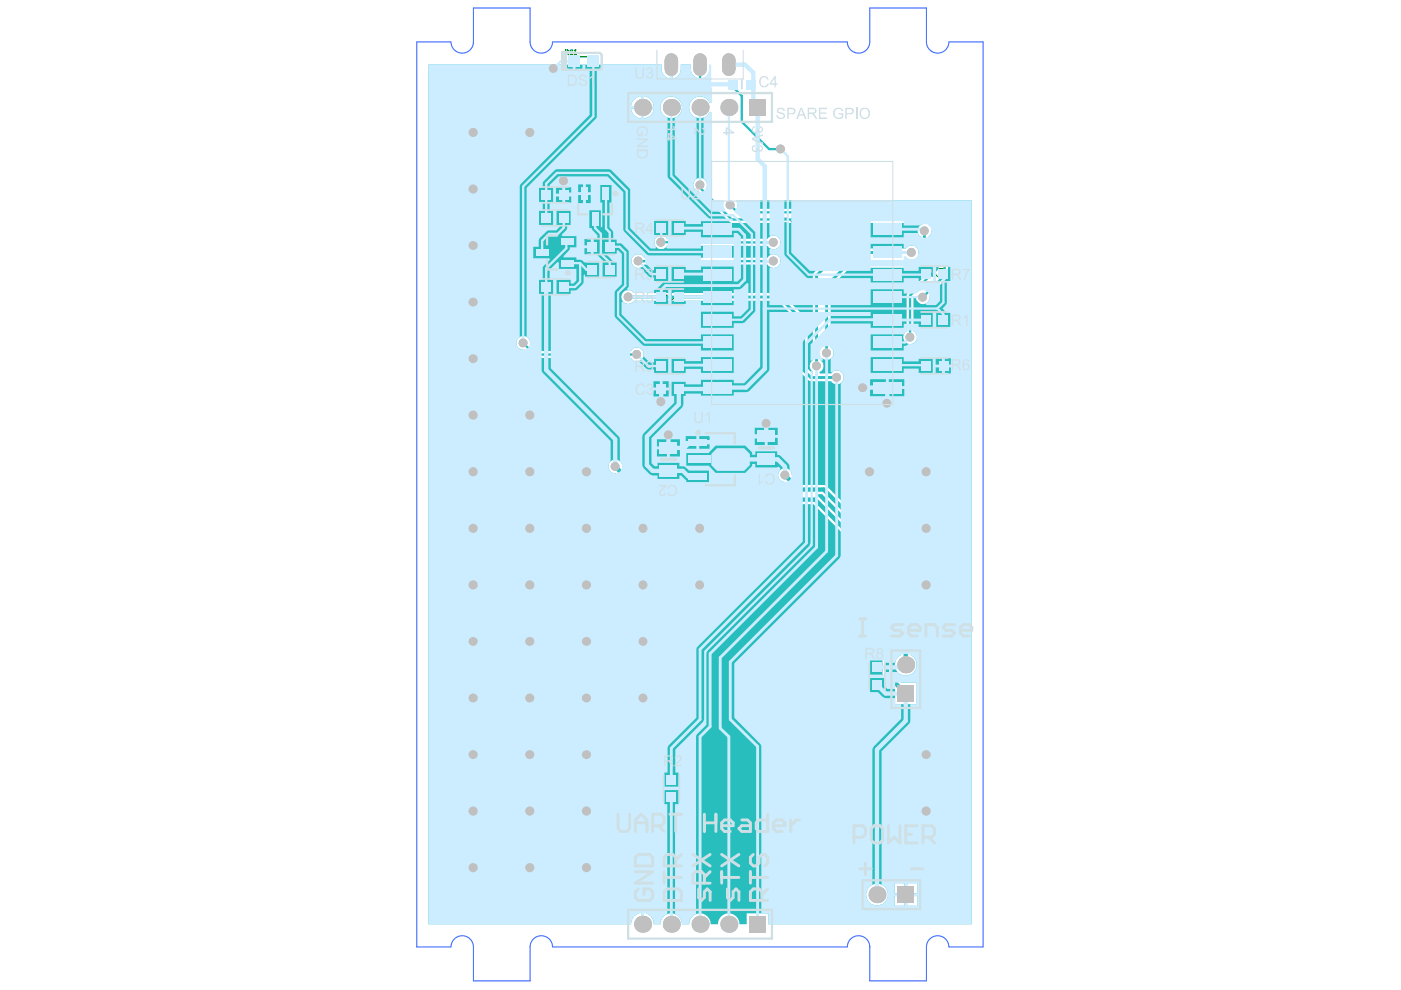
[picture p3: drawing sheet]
<svg xmlns="http://www.w3.org/2000/svg" width="297mm" height="210mm" viewBox="0 0 297 210" stroke-linecap="round" stroke-linejoin="round" font-family="sans-serif">
<path d="M122 39.1h8.4v9.4h-8.4zM112.9 49.3h9.4v8.4h-9.4zM116.5 53.5h2.4M117.6 52.3v2.4M125 43.8h2.4M126.2 42.6v2.4M151.5 97.4h2.4M152.7 96.2v2.4" fill="none" stroke="#46cdff" stroke-width=".24"/>
<path d="M144.8 90.7h15.3v13.4h-15.3z" fill="none" stroke="#46cdff" stroke-width=".21"/>
<path d="M116 49.9h3.3v7.2h-3.3zM122.6 42.1h7.2v3.3h-7.2zM149.6 91.9h6.2v11h-6.2z" fill="none" stroke="#466fff" stroke-width=".24"/>
<path d="M121.8 12.1h3.9v1.8h-3.9z" fill="none" stroke="#008000" stroke-width=".24"/>
<g fill="#008000">
<path d="M163.1 95.7h.3v.2h-.3z"/>
<path d="M161.6 93.9l2.2 1.1v.3l-2-1.1v1.2h-.2z"/>
<path d="M161.8 92.3l1.6-.1-.1 .3h-.3l.3 .3a.57 .57 0 0 1 .1 .7 .57 .57 0 0 1-.7 .2h-.9v-.3h.9a.46 .46 0 0 0 .5-.4 .46 .46 0 0 0-.4-.5h-1z"/>
<path d="M141.5 167.6h1.6v-.3h.1v1h-.1v-.4h-1.3l.2 .4-.2 .1z"/>
<path d="M141.7 165.6l.6 .6 .9-.6v.2l-.7 .6 .3 .3h.4v.3h-2.1v-.3h1.4l-.8-.8z"/>
<path d="M152.1 101.7h2.1v.1h-1.7l1.4 .8-1.4 1h1.7v.2h-2.1v-.2l1.5-.9-1.5-.9z"/>
<path d="M152.2 99.7l.3-.3 .1 .2a.86 .86 0 0 0 .3 1.4 .86 .86 0 0 0 1.1-.9l-.1-.4-.2-.2 .1-.2a1.08 1.08 0 0 1 0 1.8 1.08 1.08 0 0 1-1.6-.5l-.2-.5z"/>
<path d="M152.5 96.5h1.5v-.4h.2v1.1h-.2v-.5h-1.2l.2 .5h-.2z"/>
<path d="M152.5 94.4l2.2 1.1v.3l-2.1-1v1.1h-.1z"/>
<path d="M152.1 88.8h.2v.8h1.9v.2h-1.9v.8h-.2z"/>
<path d="M115.2 60.3l.7-.3v1.6h.4v.2h-1v-.2h.4v-1.4l-.4 .3z"/>
<path d="M118.5 59.6h.2v1.3l1.3-1.3h.2l-.9 .9 1 1.3h-.3l-.8-1.1-.5 .4v.7h-.2z"/>
<path d="M115.3 45.6l.3-.2h.6a.52 .52 0 0 1 .3 .5 .52 .52 0 0 1-.3 .5 .67 .67 0 0 1 .1 1.1 .67 .67 0 0 1-1-.2l.1-.2a.5 .5 0 0 0 .6 .3 .5 .5 0 0 0 .3-.6 .5 .5 0 0 0-.6-.3v-.1a.43 .43 0 0 0 .6-.3 .43 .43 0 0 0-.2-.5 .43 .43 0 0 0-.6 .1l-.1 .2z"/>
<path d="M117 44.9h.1v1.5l1-.8h.2l-.7 .6 .7 .9h-.2l-.6-.8-.4 .4v.4h-.1z"/>
<path d="M118.5 45.7l.4-.3a.57 .57 0 0 1 .8 .2 .57 .57 0 0 1-.3 .8 .66 .66 0 0 1 .2 1.1 .66 .66 0 0 1-1.1-.2l.1-.2a.51 .51 0 0 0 .8 .3 .51 .51 0 0 0 .1-.8l-.5-.2a.45 .45 0 0 0 .6-.4 .45 .45 0 0 0-.4-.5 .45 .45 0 0 0-.5 .4z"/>
<path d="M116.4 40.8l.7-.3v1.6h.4v.2h-1v-.2h.4v-1.4l-.4 .3z"/>
<path d="M117.8 40h.3v1.5l.8-.8h.3l-.7 .6 .7 1h-.2l-.6-.9-.3 .4v.5h-.3z"/>
<path d="M112.5 52.3h.3l.8 1.5 .9-1.5h.1v2.2h-.1v-1.9l-.8 1.4-.9-1.4v1.9h-.3z"/>
<path d="M117 53l.7-.3v1.6h.4v.2h-1v-.2h.4v-1.4l-.4 .3h-.1z"/>
<path d="M122.1 52.7h1.1v.2h-.9l-.2 .8a.69 .69 0 0 1 1.1 .3 .69 .69 0 0 1-.7 .9l-.5-.2-.2-.2 .2-.1a.56 .56 0 0 0 .8 .3 .56 .56 0 0 0 .1-.8 .56 .56 0 0 0-.8-.1l-.3 .1z"/>
<path d="M185.5 143.9l.4-.2h.5a.77 .77 0 0 1 .7 1 .77 .77 0 0 1-1 .5 .73 .73 0 0 1-.7-.5 .73 .73 0 0 1 .1-.8zM185.6 144.2a.73 .73 0 0 0 .5 .8 .73 .73 0 0 0 .9-.5v-.3l-.5-.3h-.5z"/>
<path d="M185.2 141.8l.2-.1a.62 .62 0 0 1 .9 .5l.9-.6v.3l-.8 .5v.6h.8v.2h-2.2v-1.1zM185.3 142.1l-.1 .9h1v-.7a.51 .51 0 0 0-.4-.4 .51 .51 0 0 0-.5 .2z"/>
<path d="M161.7 96.5h1.4v-.3h.1v.3h.6v.2h-.6v1h-.1zM162 96.7l1.1 .8v-.8z"/>
<path d="M152.2 97.8a.69 .69 0 0 1 .7-.3 .69 .69 0 0 1 .5 .6v.7h.8v.2h-2.1zM152.3 97.8v1h.9v-.7a.52 .52 0 0 0-.3-.4 .52 .52 0 0 0-.6 .1z"/>
<path d="M152.5 93.1a.95 .95 0 0 1 1.1-.4 .95 .95 0 0 1 .6 1.1l-.6 .4-.8-.1a.74 .74 0 0 1-.3-1zM152.7 93.1l-.1 .5a.72 .72 0 0 0 .9 .5 .72 .72 0 0 0 .5-.8 .9 .9 0 0 0-1.3-.2z"/>
<path d="M152.5 91.2l.2-.1a.84 .84 0 0 1 1.2-.1 .84 .84 0 0 1 0 1.2l-.3 .1a.82 .82 0 0 1-1-.2 .82 .82 0 0 1-.1-.9zM152.7 91.2l-.1 .4a.71 .71 0 0 0 .9 .6 .71 .71 0 0 0 .5-.8l-.4-.3h-.6z"/>
<path d="M116.8 60.1l.3-.1a.89 .89 0 0 1 1 .6 .89 .89 0 0 1-.5 1.1 .89 .89 0 0 1-1-.4 .89 .89 0 0 1 .1-1.1zM116.9 60.3l-.1 .5a.59 .59 0 0 0 .5 .8 .59 .59 0 0 0 .6-.8 .58 .58 0 0 0-.3-.6 .58 .58 0 0 0-.7 .1z"/>
<path d="M110.3 52.3h1.2l.4 .3 .2 .5a1.02 1.02 0 0 1-1.1 1.4h-.7zM110.6 52.4v1.9l.9-.2 .3-.3 .1-.4a.82 .82 0 0 0-.9-1z"/>
<path d="M115.2 52.3h1.2a.74 .74 0 0 1 .3 .8 .74 .74 0 0 1-.6 .6h-.7v.8h-.2zM115.4 52.4v1h.7a.49 .49 0 0 0 .4-.5 .49 .49 0 0 0-.4-.5z"/>
<path d="M118.5 52.9a.88 .88 0 0 1 1.3 .2 .88 .88 0 0 1-.3 1.2l-.2 .1a.89 .89 0 0 1-.9-.4 .89 .89 0 0 1 .1-1.1zM118.7 53l-.2 .5a.6 .6 0 0 0 .6 .8 .6 .6 0 0 0 .5-.9 .58 .58 0 0 0-.3-.5 .58 .58 0 0 0-.6 .1z"/>
<path d="M121.2 52.7h.2v1.4h.2v.2h-.2v.5h-.3v-.5h-1zM121.2 53l-.9 1.1h.9z"/>
</g>
<g fill="none" stroke="#008000" stroke-width=".21">
<path d="M119.9 14.2v1h.7M120.9 14.2h.6M121.2 14.2v1M122.5 14.4l-.2-.2h-.3l-.2 .4 .5 .1 .2 .3-.2 .2-.5-.2M122.8 14.2h.6M123.1 14.2v1M123.7 14.7h.7M125.3 14.4l-.1-.2h-.3l-.2 .2v.2l.5 .1 .1 .2-.1 .3-.5-.2M125.7 14.4l.1-.2h.4l.1 .4-.6 .6h.6M126.6 14.2h.7l-.7 1M127.6 14.4l.2-.2h.3l.1 .2v.6l-.1 .2-.5-.2zM129.2 14.4l-.2-.2h-.3l-.1 .2v.6l.4 .2 .2-.5h-.3"/>
<path d="M129.5 14.2v1M129.5 14.9l.6-.7-.5 .5 .5 .5M130.4 14.2h.7M130.8 14.2v1"/>
</g>
<g fill="#008000">
<path d="M142.3 98.1h.3v.2h-.3z"/>
<path d="M140.9 96.4l2.2 1.1v.2l-2-1v1.1h-.2z"/>
<path d="M141.1 94.7h1.5v.2h-.3l.3 .3a.57 .57 0 0 1 0 .7 .57 .57 0 0 1-.6 .2h-.9v-.2h.9a.46 .46 0 0 0 .5-.4 .46 .46 0 0 0-.4-.5h-1z"/>
<path d="M139 81.6l.7-.3v1.6h.4v.2h-1.1v-.2h.5v-1.3l-.4 .2z"/>
<path d="M144.2 81.5h.1l.1 .3a.57 .57 0 0 1 .7-.3 .57 .57 0 0 1 .4 .6v1h-.2v-.9a.43 .43 0 0 0-.4-.6 .43 .43 0 0 0-.5 .4l-.1 1.1h-.1z"/>
<path d="M140.7 76.4h1.5l-1.1 2.2h-.2l1-2h-1.2z"/>
<path d="M140.8 62.7l.7-.3v1.6h.4v.2h-1v-.2h.4v-1.3l-.4 .2z"/>
<path d="M142.2 61.9h.3v1.6l.8-.9h.3l-.7 .6 .7 1h-.2l-.6-.9-.3 .4v.5h-.3z"/>
<path d="M139.6 57.9l.7-.3v1.5h.4v.2h-1.1v-.2h.5v-1.3l-.4 .2z"/>
<path d="M142.9 57.1h.2v1.3l1.2-1.3h.3l-.9 1 .9 1.2h-.2l-.8-1.1-.5 .5v.6h-.2z"/>
<path d="M139.6 48.1l.7-.3v1.6h.4v.2h-1.1v-.2h.5v-1.3l-.4 .2z"/>
<path d="M142.9 47.4h.2v1.3l1.2-1.3h.3l-.9 1 .9 1.2h-.2l-.8-1.1-.5 .4v.7h-.2z"/>
<path d="M196.3 77.4l.7-.3v1.5h.4v.2h-1v-.2h.4v-1.3l-.4 .2z"/>
<path d="M199.6 76.6h.2v1.5l.9-.9h.2l-.6 .6 .6 1h-.1l-.7-.8-.3 .3v.5h-.2z"/>
<path d="M195.7 67.6l.7-.3v1.6h.4v.2h-1v-.2h.4v-1.3l-.4 .2z"/>
<path d="M199 66.8h.2v1.5l.9-.8h.2l-.6 .6 .6 1h-.2l-.6-.9-.3 .4v.5h-.2z"/>
<path d="M197.5 56.5h.3v1.5l.8-.9h.3l-.6 .6 .6 1h-.2l-.6-.8-.3 .3v.5h-.3z"/>
<path d="M199 56.9h1.6l-1.1 2.2h-.3l1-2h-1.2z"/>
<path d="M140.9 98.9h1.4v-.3h.2v.3h.6v.2h-.6v1h-.2zM141.2 99.1l1.1 .8v-.8z"/>
<path d="M140.6 81.4l.3-.1a.89 .89 0 0 1 1 .7 .89 .89 0 0 1-.5 1 .89 .89 0 0 1-1-.4 .89 .89 0 0 1 .1-1zM140.7 81.6l-.1 .5a.59 .59 0 0 0 .5 .8 .59 .59 0 0 0 .6-.8 .58 .58 0 0 0-.4-.6 .58 .58 0 0 0-.6 .1z"/>
<path d="M142.5 81.4l.3-.1a.89 .89 0 0 1 1 .7 .89 .89 0 0 1-.6 1v.1a.96 .96 0 0 1-1-.5 .96 .96 0 0 1 .3-1.2zM142.5 81.7v.3a.6 .6 0 0 0 .5 .9 .6 .6 0 0 0 .6-.9 .56 .56 0 0 0-.4-.5 .56 .56 0 0 0-.7 .2z"/>
<path d="M140.1 76.4h.1v1.4h.3v.2h-.3v.6h-.2v-.6h-1zM140 76.7l-.8 1.1h.8z"/>
<path d="M142.6 76.6l.3-.2a.89 .89 0 0 1 1.1 .7 .89 .89 0 0 1-.6 1.1 .89 .89 0 0 1-.9-.5 .89 .89 0 0 1 .1-1zM142.8 76.7l-.2 .5a.59 .59 0 0 0 .6 .8 .59 .59 0 0 0 .5-.8 .58 .58 0 0 0-.3-.6 .58 .58 0 0 0-.6 .1z"/>
<path d="M144.4 76h1.1l.4 .5a.54 .54 0 0 1-.2 .7l-.3 .2 .6 .8h-.3l-.4-.8h-.7v.8h-.2zM144.6 76.2v1h.7a.49 .49 0 0 0 .4-.5 .49 .49 0 0 0-.4-.5z"/>
<path d="M141.2 57.7l.3-.1a.89 .89 0 0 1 1 .6 .89 .89 0 0 1-.5 1.1 .89 .89 0 0 1-1-.5 .89 .89 0 0 1 .1-1zM141.3 57.9l-.1 .5a.59 .59 0 0 0 .5 .7 .59 .59 0 0 0 .6-.7 .58 .58 0 0 0-.3-.6 .58 .58 0 0 0-.7 .1z"/>
<path d="M141.2 47.9l.3-.1a.89 .89 0 0 1 1 .6 .89 .89 0 0 1-.5 1.1 .89 .89 0 0 1-1-.4 .89 .89 0 0 1 .1-1zM141.3 48.1l-.1 .5a.59 .59 0 0 0 .5 .8 .59 .59 0 0 0 .6-.8 .58 .58 0 0 0-.3-.6 .58 .58 0 0 0-.7 .1z"/>
<path d="M197.9 77.2l.3-.1a.89 .89 0 0 1 1 .6 .89 .89 0 0 1-.5 1.1 .89 .89 0 0 1-1-.5 .89 .89 0 0 1 .1-1zM198 77.4l-.1 .4a.59 .59 0 0 0 .5 .8 .59 .59 0 0 0 .6-.8 .58 .58 0 0 0-.3-.5 .58 .58 0 0 0-.7 .1z"/>
<path d="M197.3 67.4l.3-.1a.89 .89 0 0 1 1 .6 .89 .89 0 0 1-.5 1.1 .89 .89 0 0 1-1-.4 .89 .89 0 0 1 .1-1zM197.4 67.6l-.1 .5a.59 .59 0 0 0 .5 .8 .59 .59 0 0 0 .6-.8 .58 .58 0 0 0-.3-.6 .58 .58 0 0 0-.7 .1z"/>
<path d="M196.8 57h.1v1.4h.3v.1h-.3v.6h-.2v-.6h-1zM196.7 57.3l-.8 1.1h.8z"/>
</g>
<path d="M119.9 10.6h.5l.2 .2v.6l-.2 .2h-.5zM121.5 10.8l-.1-.2h-.4l-.1 .2v.2l.5 .1 .1 .2-.1 .3-.5-.2M121.8 11.6h.3M122 10.6h.1M122 10.6v1M122 10.6l-.2 .2" fill="none" stroke="#008000" stroke-width=".21"/>
<g fill="#008000">
<path d="M124.3 56.6l.8-.3v1.6h.3v.2h-1v-.2h.4v-1.3l-.3 .2z"/>
<path d="M165.8 46.2h1.5v.2h-1.2v.7h1v.2h-1v.9h1.2v.2h-1.5z"/>
<path d="M167.6 46.5l.5-.3h.5l.4 .2v.2l-.4-.2a.48 .48 0 0 0-.6 0 .48 .48 0 0 0-.1 .6l.7 .2a.61 .61 0 0 1 .6 .7 .61 .61 0 0 1-.9 .5l-.8-.3 .1-.2 .5 .2a.45 .45 0 0 0 .6 0 .45 .45 0 0 0 .1-.6l-.7-.2a.58 .58 0 0 1-.5-.8z"/>
<path d="M171.4 47.4h.9v.2h-.9z"/>
<path d="M174.5 46.5h1.5l-1.1 2.2h-.2l.9-1.9h-1.1z"/>
<path d="M122 43.2l.3-.2a.56 .56 0 0 1 .9 .2 .56 .56 0 0 1-.6 .8l-.5 .3v.2h1.1v.2l-1.3-.1a1.13 1.13 0 0 1 .8-.9h.1a.37 .37 0 0 0-.1-.6 .37 .37 0 0 0-.5 .1l-.1 .2z"/>
<path d="M123.7 42.5l1.6 1.8v-1.8h.2v2.2h-.2l-1.4-1.8v1.8h-.2z"/>
<path d="M125.9 42.9h1.4l-1.1 2.2h-.2l1-2h-1.1z"/>
<path d="M131.3 43.2l.5-.3a.54 .54 0 0 1 .7 .4 .54 .54 0 0 1-.5 .7l-.4 .2-.1 .3h1.1v.2h-1.3l.1-.5 .4-.3a.52 .52 0 0 0 .5-.7l-.6-.1-.3 .3z"/>
<path d="M125 51.8l.7-.3v1.6h.3v.1h-1v-.1h.4v-1.4l-.3 .3z"/>
<path d="M128.2 51h.2v1.5l.9-.8h.3l-.7 .6 .7 .9h-.2l-.6-.8-.4 .3v.5h-.2z"/>
<path d="M125.9 56.5l.3-.2a.89 .89 0 0 1 1 .7 .89 .89 0 0 1-.5 1 .89 .89 0 0 1-.9-.4 .89 .89 0 0 1 .1-1zM126 56.6l-.1 .5a.59 .59 0 0 0 .6 .8 .59 .59 0 0 0 .5-.8 .58 .58 0 0 0-.3-.6 .58 .58 0 0 0-.7 .1z"/>
<path d="M127.8 56.5l.3-.2a.89 .89 0 0 1 1 .7 .89 .89 0 0 1-.5 1v.1a.96 .96 0 0 1-1-.5 .96 .96 0 0 1 .2-1.1zM127.9 56.7l-.1 .4a.6 .6 0 0 0 .6 .8 .6 .6 0 0 0 .5-.8 .56 .56 0 0 0-.4-.6 .56 .56 0 0 0-.6 .2z"/>
<path d="M129.6 55.9l1.1 .1a.68 .68 0 0 1 .4 .6 .68 .68 0 0 1-.5 .7l.6 .8h-.3l-.5-.8h-.6v.8h-.2zM129.8 56.1v1h.7a.49 .49 0 0 0 .4-.5 .49 .49 0 0 0-.5-.5z"/>
<path d="M169.5 46.2h.9a.7 .7 0 0 1 .7 .6 .7 .7 0 0 1-.6 .8h-.7v.8h-.3zM169.8 46.4v.9h.6a.49 .49 0 0 0 .5-.5 .49 .49 0 0 0-.5-.4z"/>
<path d="M172.9 46.7l.3-.1a.89 .89 0 0 1 1 .6 .89 .89 0 0 1-.5 1.1 .89 .89 0 0 1-1-.4 .89 .89 0 0 1 .1-1.1zM173 46.9l-.1 .5a.59 .59 0 0 0 .5 .8 .59 .59 0 0 0 .6-.8 .58 .58 0 0 0-.3-.6 .58 .58 0 0 0-.7 .1z"/>
<path d="M127.8 43.1l.2-.2a.91 .91 0 0 1 1.1 .6 .91 .91 0 0 1-.5 1.1 .9 .9 0 0 1-1-.4 .9 .9 0 0 1 .2-1.1zM127.9 43.3l-.1 .2a.63 .63 0 0 0 .1 .8 .63 .63 0 0 0 .8 0l.2-.4a.57 .57 0 0 0-.3-.7 .57 .57 0 0 0-.7 .1z"/>
<path d="M129.6 43.2a.84 .84 0 0 1 1.1-.1 .84 .84 0 0 1 .2 1.2 .81 .81 0 0 1-1.2 .2 .81 .81 0 0 1-.1-1.2zM129.8 43.2l-.2 .5a.61 .61 0 0 0 .7 .8 .61 .61 0 0 0 .4-.9 .54 .54 0 0 0-.3-.5 .54 .54 0 0 0-.6 .1z"/>
<path d="M126.5 51.6l.3-.1a.89 .89 0 0 1 1 .6 .89 .89 0 0 1-.5 1.1 .89 .89 0 0 1-.9-.4 .89 .89 0 0 1 .1-1.1zM126.7 51.8l-.2 .5a.59 .59 0 0 0 .6 .8 .59 .59 0 0 0 .5-.8 .58 .58 0 0 0-.3-.6 .58 .58 0 0 0-.6 .1z"/>
</g>
<path d="M95.6 8.9h-7.2v191.9h7.2M95.6 8.9a2.38 2.38 0 0 0 2.4 2.4 2.38 2.38 0 0 0 2.4-2.4v-7.2h12v7.2a2.38 2.38 0 0 0 2.4 2.4 2.38 2.38 0 0 0 2.3-2.4M117.2 8.9h62.4M179.7 8.9a2.38 2.38 0 0 0 2.3 2.4 2.38 2.38 0 0 0 2.4-2.4v-7.2h12v7.2a2.38 2.38 0 0 0 2.4 2.4 2.38 2.38 0 0 0 2.4-2.4M201.2 8.9h7.2v191.9h-7.2M95.6 200.8a2.38 2.38 0 0 1 2.4-2.4 2.38 2.38 0 0 1 2.4 2.4v7.2h12v-7.2a2.38 2.38 0 0 1 2.4-2.4 2.38 2.38 0 0 1 2.3 2.4M117.2 200.8h62.4M179.7 200.8a2.38 2.38 0 0 1 2.3-2.4 2.38 2.38 0 0 1 2.4 2.4v7.2h12v-7.2a2.38 2.38 0 0 1 2.4-2.4 2.38 2.38 0 0 1 2.4 2.4" fill="none" stroke="#466fff" stroke-width=".24"/>
<path d="M90.8 13.7h49.5a2.31 2.31 0 0 0 1.7 3v-3h.6v3a2.37 2.37 0 0 0 1.7-3h2.2a2.33 2.33 0 0 0 1.1 2.7l.3 .8 1.5 1.4h1.4v3.2l-.3 .1a2.29 2.29 0 0 0-3.5-.9 2.29 2.29 0 0 0 0 3.6 2.29 2.29 0 0 0 3.5-.9l.3 .1v16.9l-.3 .1-.8-.8a1.46 1.46 0 0 0-.7-2.1 1.46 1.46 0 0 0-2 .9 1.46 1.46 0 0 0 1.2 1.8l6.5 6.4 .4 .3h40.4l.1 .3a1.41 1.41 0 0 0-1.1 1.1 1.41 1.41 0 0 0 .7 1.4v3.7l-.2 .2-.3-.1a1.43 1.43 0 0 0-.8-1.7 1.43 1.43 0 0 0-1.8 .5h-14.1l-.5 .2-4.9 4.9-.3 .6v18a1.39 1.39 0 0 0 0 2.4v.3h-.1l-1-.9v-10l-.2-.6-5.2-5.2-.6-.3h-30.8a1.47 1.47 0 0 0-2.2-.2 1.47 1.47 0 0 0 0 2.2 1.47 1.47 0 0 0 2.2-.3h30.5l4.7 4.7 .1 10.3 1.9 2h4.6a1.44 1.44 0 0 0 2.2 .3 1.44 1.44 0 0 0 0-2.2 1.44 1.44 0 0 0-2.2 .3h-2.4l-.1-.3a1.44 1.44 0 0 0 .3-2.5v-.4l.3-.1a1.46 1.46 0 0 0 2.1-.1 1.46 1.46 0 0 0-.3-2.2v-12.7l4.1-4.1 14.3-.1 2.1-2 .3-.6v-4a1.18 1.18 0 0 0 .6-1.2l.3-.2 .2 .3v7.6l-5.7 5.8-.1 7.8a1.47 1.47 0 0 0-.4 2.2 1.47 1.47 0 0 0 2.3 0 1.47 1.47 0 0 0-.4-2.2v-7.2l.2-.3 .3 .2a1.46 1.46 0 0 0 1.6 1.6 1.46 1.46 0 0 0 1.3-1.8l3.9-4v-10.6l-3.8-3.8h-40.5l-.5-.4v-1l-.1-.1 .1-.3h49.8v153.5h-43.1v-2.4h-4.6v2.4h-1.5a2.29 2.29 0 0 0-2.3-2.4 2.29 2.29 0 0 0-2.3 2.4h-1.5a2.29 2.29 0 0 0-2.3-2.4 2.29 2.29 0 0 0-2.3 2.4h-1.5a2.29 2.29 0 0 0-2.3-2.4 2.29 2.29 0 0 0-2.3 2.4h-1.4a2.31 2.31 0 0 0-2.1-2.4v2.4h-.6v-2.4a2.3 2.3 0 0 0-2.1 2.4h-43zM136.5 20.4v2.1h2.1a2.33 2.33 0 0 0-2.1-2.1zM134.5 21.1l-.4 .5-.3 .9h2.1v-2.1l-.9 .2zM140 22.8a2.3 2.3 0 0 0 4.6 0 2.3 2.3 0 0 0-4.6 0zM136.5 23.1v2.1a2.33 2.33 0 0 0 2.1-2.1zM133.8 23.1a2.32 2.32 0 0 0 2.1 2.1v-2.1zM139.2 50.3a1.45 1.45 0 0 0 .1 2.2 1.45 1.45 0 0 0 2.1-.4h21.4a1.45 1.45 0 0 0 2.1 .4 1.45 1.45 0 0 0 0-2.2 1.45 1.45 0 0 0-2.1 .3h-21.4a1.42 1.42 0 0 0-2.2-.3zM134.3 54.3a1.47 1.47 0 0 0 .1 2.2 1.47 1.47 0 0 0 2.2-.4h26.2a1.44 1.44 0 0 0 2.1 .4 1.44 1.44 0 0 0 0-2.2 1.44 1.44 0 0 0-2.1 .3h-26.2a1.39 1.39 0 0 0-2.3-.3zM109.9 71.7a1.46 1.46 0 0 0-.2 1.7 1.46 1.46 0 0 0 1.6 .7l1.6 1.6 .5 .2h20.4a1.44 1.44 0 0 0 2.2 .4 1.44 1.44 0 0 0 0-2.2 1.44 1.44 0 0 0-2.2 .3h-20.1l-1.4-1.3a1.45 1.45 0 0 0-.6-1.6 1.45 1.45 0 0 0-1.8 .2zM129.4 97.9a1.48 1.48 0 0 0-.3 1.6 1.48 1.48 0 0 0 1.5 .9l6.2 6.2 .7 .3h35l14.6 14.6v21.6l.3 .7 2.4 2.3v3.2h4.5v-4.6h-3.2l-2.1-2v-21.9l-15.5-15.5v-.5h.8l16.8 16.7v17.4a2.3 2.3 0 0 0-.9 3.5 2.3 2.3 0 0 0 3.6 0 2.3 2.3 0 0 0-.8-3.5l-.1-18.1-17.9-17.9-5.1-.1-2-2a1.47 1.47 0 0 0-1.5-1.5 1.47 1.47 0 0 0-1.4 1.5 1.47 1.47 0 0 0 1.5 1.4l2.4 2.3v.5h-31l-6-6a1.46 1.46 0 0 0-.9-1.4 1.46 1.46 0 0 0-1.6 .3zM192.3 187.3v2.1h2.2v-2.1zM189.7 187.3v2.1h2v-2.1zM183.6 189.7a2.35 2.35 0 0 0 4.7 0 2.35 2.35 0 0 0-4.7 0zM192.3 190v2.1h2.2v-2.1zM189.7 190v2.1h2v-2.1z" fill="#28bebe"/>
<path d="M148.4 13.7v2.9l1.3 1.3h5.1l2.5 2.4v5.5l5.8 5.8h2.4M148.4 39.2v.6l6.7 6.7h41.5l2.1 2.2v8.2l-5.8 5.8v8.8M135.3 55.4h28.7M140.2 51.3l23.8 .1M154.8 43.5l1.6 1.5h40.5l3.4 3.4v10l-4.6 4.6M110.9 72.7l2.5 2.5h21.6" fill="none" stroke="#28bebe" stroke-width=".49"/>
<path d="M193.3 53.5h-15.3l-4.9 4.9v19.2M196 49v5.1l-1.8 1.9h-14.4l-4.5 4.5v14.4M133.2 63h32l5.2 5.2v10.3l1.5 1.5h5.5" fill="none" stroke="#28bebe" stroke-width=".61"/>
<path d="M130.4 98.9l7.1 7h35.3l15.3 15.3v21.9l3.9 3.9M166.4 100.8l3.1 3h5.2l17.3 17.4v19.8" fill="none" stroke="#28bebe" stroke-width=".91"/>
<g fill="#c0c0c1">
<circle cx="140.1" cy="51.4" r=".96"/>
<circle cx="164" cy="51.4" r=".94"/>
<circle cx="184.3" cy="100" r=".98"/>
<circle cx="196.4" cy="172" r=".98"/>
<circle cx="196.4" cy="160" r=".96"/>
<circle cx="196.4" cy="124" r=".98"/>
<circle cx="196.4" cy="112" r=".98"/>
<circle cx="196.4" cy="100" r=".98"/>
<circle cx="112.3" cy="28.1" r=".98"/>
<circle cx="100.3" cy="28.1" r=".98"/>
<circle cx="100.3" cy="40.1" r=".98"/>
<circle cx="100.3" cy="52" r=".96"/>
<circle cx="100.3" cy="64" r=".96"/>
<circle cx="100.3" cy="76" r=".96"/>
<circle cx="112.3" cy="88" r=".98"/>
<circle cx="100.3" cy="88" r=".98"/>
<circle cx="100.3" cy="100" r=".98"/>
<circle cx="112.3" cy="100" r=".98"/>
<circle cx="124.3" cy="100" r=".98"/>
<circle cx="148.3" cy="112" r=".96"/>
<circle cx="136.3" cy="112" r=".96"/>
<circle cx="124.3" cy="112" r=".98"/>
<circle cx="112.3" cy="112" r=".98"/>
<circle cx="100.3" cy="112" r=".98"/>
<circle cx="100.3" cy="124" r=".98"/>
<circle cx="112.3" cy="124" r=".98"/>
<circle cx="124.3" cy="124" r=".98"/>
<circle cx="136.3" cy="124" r=".96"/>
<circle cx="148.3" cy="124" r=".96"/>
<circle cx="136.3" cy="136" r=".94"/>
<circle cx="124.4" cy="136" r=".96"/>
<circle cx="112.3" cy="136" r=".96"/>
<circle cx="100.3" cy="136" r=".96"/>
<circle cx="100.3" cy="148" r=".96"/>
<circle cx="112.3" cy="148" r=".96"/>
<circle cx="124.4" cy="148" r=".96"/>
<circle cx="136.3" cy="148" r=".94"/>
<circle cx="124.4" cy="160" r=".96"/>
<circle cx="112.3" cy="160" r=".96"/>
<circle cx="100.3" cy="160" r=".96"/>
<circle cx="100.3" cy="172" r=".98"/>
<circle cx="112.3" cy="172" r=".98"/>
<circle cx="124.3" cy="172" r=".98"/>
<circle cx="124.3" cy="184" r=".98"/>
<circle cx="112.3" cy="184" r=".98"/>
<circle cx="100.3" cy="184" r=".98"/>
<circle cx="164" cy="55.3" r=".94"/>
<circle cx="135.3" cy="55.3" r=".94"/>
<circle cx="110.9" cy="72.7" r=".94"/>
<circle cx="135" cy="75.1" r=".94"/>
<circle cx="165.5" cy="31.6" r=".94"/>
<circle cx="148.4" cy="39.2" r=".94"/>
<circle cx="192.9" cy="71.5" r=".94"/>
<circle cx="154.8" cy="43.5" r=".94"/>
<circle cx="195.6" cy="63" r=".94"/>
<circle cx="182.9" cy="82.2" r=".96"/>
<circle cx="188" cy="85.5" r=".94"/>
<circle cx="117.3" cy="14.5" r=".94"/>
<circle cx="119.5" cy="38.3" r=".96"/>
<circle cx="140.1" cy="85.2" r=".96"/>
<circle cx="162.4" cy="89.8" r=".94"/>
<circle cx="141.7" cy="92.2" r=".94"/>
<circle cx="133.2" cy="63" r=".94"/>
<circle cx="177.4" cy="80" r=".94"/>
<circle cx="196" cy="48.9" r=".94"/>
<circle cx="175.2" cy="74.8" r=".94"/>
<circle cx="193.2" cy="53.5" r=".94"/>
<circle cx="173.1" cy="77.6" r=".94"/>
<circle cx="166.4" cy="100.7" r=".94"/>
<circle cx="130.4" cy="98.9" r=".94"/>
<circle cx="192" cy="141" r="1.8"/>
</g>
<path d="M190.2 187.9h3.6v3.6h-3.6z" fill-rule="evenodd" fill="#c0c0c1"/>
<path d="M142.3 12.7v2M148.4 12.7v2" fill="none" stroke="#c0c0c1" stroke-width="2.9"/>
<g fill="#c0c0c1">
<path d="M190.2 145.2h3.6v3.6h-3.6z" fill-rule="evenodd"/>
<path d="M158.9 194.2h3.6v3.6h-3.6z" fill-rule="evenodd"/>
<path d="M158.9 21h3.6v3.6h-3.6z" fill-rule="evenodd"/>
</g>
<g fill="#c0c0c1">
<circle cx="142.3" cy="196" r="1.8"/>
<circle cx="136.2" cy="196" r="1.8"/>
<circle cx="142.3" cy="22.8" r="1.8"/>
<circle cx="136.2" cy="22.8" r="1.8"/>
<circle cx="154.5" cy="196" r="1.8"/>
<circle cx="154.5" cy="22.8" r="1.8"/>
</g>
<path d="M154.5 12.7v2" fill="none" stroke="#c0c0c1" stroke-width="2.9"/>
<g fill="#c0c0c1">
<circle cx="185.9" cy="189.7" r="1.8"/>
<circle cx="148.4" cy="196" r="1.8"/>
<circle cx="148.4" cy="22.8" r="1.8"/>
</g>
<g fill="#ccecff">
<path d="M163.1 42.5h3.2l.1 11.6 4.5 4.6 .5 .3h13.2v.9h7v-.9h3.2v.6h3v-3h-3v.8h-3.2v-.9h-7v.9h-12.9l-3.9-3.9v-11h38.2v153.5h-43.1v-2.4h-1.5v-35.3l-.2-.6-5.5-5.5v-11.5l22.3-22.3 .3-.6v-36.6a1.46 1.46 0 0 0 .3-2.1 1.46 1.46 0 0 0-2.2-.2h-.3v-2.9a1.44 1.44 0 0 0 .3-2.1 1.44 1.44 0 0 0-2.2 0 1.44 1.44 0 0 0 .3 2.1v.4l-.3 .1a1.57 1.57 0 0 0-2 0l-.4-.1v-3.4l4.4-4.4h8.4v.9h7v-.9h3.2v.7h3v-3l.5-.1 .2 .1v3h3v-3h-.8l-.9-.9 .9-1 .1-.3v-4.5h.7v-3h-3v3h.8v4.2l-.9 .9h-2l-.2-.3a1.48 1.48 0 0 0 .6-2.4 1.48 1.48 0 0 0-2.4 .3h-2.8v-1h-7v3.4h-21.5v-7.9l.3-.1a1.47 1.47 0 0 0 2-1.3 1.47 1.47 0 0 0-2-1.4l-.3-.2v-.9l.3-.2a1.47 1.47 0 0 0 2-1.3 1.47 1.47 0 0 0-2-1.3l-.3-.2zM184.6 46.9v3.4h7v-.9h3.1a1.46 1.46 0 0 0 2 .9 1.46 1.46 0 0 0 .6-2.1 1.46 1.46 0 0 0-2.2-.4h-3.5v-.9zM184.6 51.7v3.4h7v-.8h.5a1.44 1.44 0 0 0 2.1 .3 1.44 1.44 0 0 0 0-2.2 1.44 1.44 0 0 0-2.1 .3h-.5v-1zM184.6 70.9v3.4h7v-1a.95 .95 0 0 0 1-.4 1.49 1.49 0 0 0 1.8-1 1.49 1.49 0 0 0-.9-1.8 1.49 1.49 0 0 0-1.9 .8zM200.3 76v1.3h1.3v-1.3zM198.4 76v1.3h1.3v-1.3zM184.6 75.7v3.4h7v-.9h3.2v.9h3v-3h-3v.5h-3.2v-.9zM200.3 77.9v1.3h1.3v-1.3zM198.4 77.9v1.3h1.3v-1.3zM188.4 80.4v1.5h3.3v-1.5zM184.5 80.4v1.5h3.3v-1.5zM188.4 82.5v1.5h3.3v-1.5zM184.5 82.5v1.5h3.3v-1.5zM184.5 140v3h3v-.5h2.8a2.31 2.31 0 0 0 3.6-.2 2.31 2.31 0 0 0-.9-3.5 2.31 2.31 0 0 0-3.2 1.7h-2.3v-.5zM192.3 187.3v2.1h2.2v-2.1zM189.7 187.3v2.1h2v-2.1zM184.5 143.8v2.9h1.6l1 1 .7 .3h2v1.3h1.3v3.1l-5.8 5.9-.3 .6v28.7a2.3 2.3 0 0 0-.9 3.5 2.3 2.3 0 0 0 3.6 0 2.3 2.3 0 0 0-.8-3.5v-28.3l6-6.1 .1-3.9h1.3v-4.6h-4.5v1.4h-1.7l-.6-.7v-1.6zM192.3 190v2.1h2.2v-2.1zM189.7 190v2.1h2v-2.1z"/>
<path d="M90.8 13.7h29.1v1.1h1.5v-1.8h.6v1.8h1.5v-1.1h.6v1h.9v9.7l-14.7 14.8-.1 32.3a1.47 1.47 0 0 0-.4 2.2 1.47 1.47 0 0 0 2.3 0 1.47 1.47 0 0 0-.4-2.2v-31.7l14.8-14.8v-10.3h1v-1h12.8a2.31 2.31 0 0 0 1.7 3v-3h.6v3l.2-.1a2.31 2.31 0 0 0 1.5-2.9h2.2v1a1.92 1.92 0 0 0 1.9 1.9 1.92 1.92 0 0 0 1.9-1.9v-1h.5v8.1l-.3 .1a2.3 2.3 0 0 0-3.8-.7 2.3 2.3 0 0 0 1 3.8v12.9l-.3 .3a1.47 1.47 0 0 0 .1 2.2 1.47 1.47 0 0 0 2.1-.3 1.47 1.47 0 0 0-.4-2.2v-13l.8-.5 .5-.7 .3 .1v18.7h2.6l.1 .4a1.57 1.57 0 0 0 .4 1.7l-.1 .3h-2.9l-7.8-7.9v-12.1a2.29 2.29 0 0 0 1-3.5 2.29 2.29 0 0 0-3.6 0 2.29 2.29 0 0 0 1 3.5l.1 12.7 8.7 8.7 4.8 .1 .3 .2-.1 .3h-6.7v.6h-3.2v-.7h-3v3h3v-.6h3.2v1.1h7v-.9h.7l.8 .8v8.8l-.7 .7h-.8v-3.2h-7v.8h-3.2v-.7h-3v3l-.4 .1-.3-.1v-3h-3v.7h-.3l-1.7-1.6a1.46 1.46 0 0 0-1.3-1.8 1.46 1.46 0 0 0-1.5 1.6 1.46 1.46 0 0 0 1.8 1.3l2.1 2h.9v.8h1.9v.3l-1 1-.2 .6h-.7v.6h-4.3a1.22 1.22 0 0 0-1.3-.6l-.2-.3 .4-.4v-7.6l-1.6-1.6h-1v-.8h-.7v-1.8l-.8-.8v-5.3h.4v-3.7h-2.3v3.7h.4v5.2l-.3 .1v-3.6h-2.4v3.8h.4l.3 .5 1 1v.8h-.8v3.2h.8l1.2 1.5-.1 .3v3h2.9v-3h-.7l-.2-.5-1.1-1.1 .2-.3h1.8v-.7h.4l.7 .7v6.4l-1.2 1.3-.3 .6v4.8l.3 .5 5.9 5.9h12.1v1h7v-3.4h-7v1h-11.6l-5.2-5.3v-2.6h.3a1.46 1.46 0 0 0 2.3-.2h4.3v.6h3v-2.9l.4-.2 .3 .2v2.9h3v-.6h3.2v.9h7v-3.4h1.4l1.4-1.3 .3 .1v5.3l-1.7 1.7h-1.4v-1h-7v3.4h7v-1h1.7l.6-.2 2.2-2.3v-16.7l-4.3-4.3-.1-.4a1.27 1.27 0 0 0 .4-1.8l.1-.3h5v35.3l-3.4 3.5h-2.2v-.8h-7v1h-3.2v-.5h-3v2.9h.5v1.5l-6.6 6.8-.1 .3v6.1a2.98 2.98 0 0 0 3.2 2.2v.7h4.6v-.7h.4l1.1 1v.4h4.8v-2.4h-4.2a1.84 1.84 0 0 0-2.1-.9v-.8h-4.6v.8h-.6l-.7-.7v-5.3l6.5-6.5 .3-.6v-1.9h.5v-.4h3.2v.4h7v-.8h2.6l.7-.2 3.9-4 .3-.7v-12h21.5v.8l-9 .1-5.3 5.3-.1 42.4-22.5 22.6-.1 14.8-6 6.1-.1 5.5h-.6v3h3v-3h-.7v-4.9l5.8-5.8 .3-.6v-14.5l22.3-22.3 .2-.6v-36.3l.3-.2 .2 .2v36.9l-22.5 22.6v15.4l-2 1.9-.2 .6v37.6l-.3 .2a2.3 2.3 0 0 0-1.2 2h-1.5l-.1-.6a2.21 2.21 0 0 0-1.4-1.6v-23.3h.8v-3h-3v3h.6v23.3l-.3 .2a2.3 2.3 0 0 0-1.2 2h-1.4v-.6a2.31 2.31 0 0 0-2.1-1.8v2.4h-.6v-2.4h-.3a2.45 2.45 0 0 0-1.8 2.4h-43zM136.5 20.4v2.1h2.1a2.33 2.33 0 0 0-2.1-2.1zM134.5 21.1l-.4 .5-.3 .9h2.1v-2.1l-.9 .2zM136.5 23.1v2.1a2.33 2.33 0 0 0 2.1-2.1zM133.8 23.1a2.32 2.32 0 0 0 2.1 2.1v-2.1zM124.2 39.1v1.6h1.1v-1.6zM122.6 39.1v1.6h1v-1.6zM119.8 39.7v1.4h1.3v-1.4zM117.9 39.7v1.4h1.3v-1.4zM119.8 41.7v1.2h1.3v-1.2zM117.9 41.7v1.2h1.3v-1.2zM124.2 41.4v1.7h1.1v-1.7zM122.6 41.4v1.7h1v-1.7zM123.9 50.7v1.3h1.4v-1.3zM123.9 52.6v1.3h1.4v-1.3zM115.3 38.4l-.2 .3v1.1h-.8v3h.8v1.9h-.8v3h3v-3h-.8v-1.9h.8v-3h-.8v-.6l1.9-1.8h10.4l3.3 3.3 .1 8.2 4.9 5.1 .5 .1h11v1h7v-3.4h-7v1h-7.2l-.2-.3a1.45 1.45 0 0 0-.2-2.3l.1-.3h.6v-3h-3v3h.6l.1 .3a1.42 1.42 0 0 0-.3 2.3l-.1 .3h-1.1l-4.3-4.3v-8.3l-4.2-4.2h-11.3l-.5 .2zM118 44.7v3h.7v.3l-.8 .9h-1.7l-.3 .1-1.5 1.5-.2 .5v1.3h-1.1v2.5h3.4l.1 .3-1.5 1.5v2.7h-.8v3h.5l.1 16.5 14.6 14.7v4.3a1.47 1.47 0 0 0-.1 2.1 1.47 1.47 0 0 0 2.1 0 1.47 1.47 0 0 0-.1-2.1v-5l-14.6-14.7v-15.8h.5v-3h-.8v-2.1l1.7-1.6 .3 .1v1.3h3.7v2.4l-.6 .7h-.6v-.8h-3v3h3v-.7h.9a2.67 2.67 0 0 0 1.8-3.2l.3-.2v.5h3v-3h-3l-.2-.1a1.46 1.46 0 0 0-1.6-.5v-.5h-2.7v-.3l1.3-1.4v-.5h1.4v-2.3h-3l-.1-.3 1.1-1.2 .1-.9h.7v-3zM142.4 76.1v3h3v-.9h3.2v.9h7v-3.4h-7v.9h-3.2v-.5zM134 74.1a1.46 1.46 0 0 0-.2 1.8 1.46 1.46 0 0 0 1.6 .7l1.8 1.7h1.5v.8h3v-3h-3v.8h-.9l-1.4-1.4a1.45 1.45 0 0 0-.7-1.6 1.45 1.45 0 0 0-1.7 .2zM140.5 80.8v1.4h1.3v-1.4zM138.6 80.8v1.4h1.3v-1.4zM140.5 82.8v1.3h1.3v-1.3zM138.6 82.8v1.3h1.3v-1.3zM162.8 90.7v1.5h2.1v-1.5zM160 90.7v1.5h2.2v-1.5zM148.2 92.5v1h2.2v-1zM145.4 92.5v1h2.2v-1zM162.8 92.8v1.6h2.1v-1.6zM160 92.8v1.6h2.2v-1.6zM142 93.1v1.6h2.2v-1.6zM139.3 93.1v1.6h2.1v-1.6zM148.2 94.1v1h2.2v-1zM145.4 94.1v1h2.2v-1zM142 95.3v1.5h2.2v-1.5zM139.3 95.3v1.5h2.1v-1.5zM145.5 96.1v2.6h4.8l1.4 1.6h6.3l1.5-1.5v-.4h.6v.7h4.7l.3-.2 .3 .4v.4a1.47 1.47 0 0 0 0 2.1 1.47 1.47 0 0 0 2.1 0 1.47 1.47 0 0 0-.1-2.1l-.1-1.1-1.7-1.9-.3-.2-.5-.1v-.7h-4.7v.7h-.6v-.5l-1.5-1.4h-6.3l-1.4 1.6z"/>
</g>
<g fill="none" stroke="#ccecff" stroke-width=".49">
<path d="M116.4 49.6h1.8M119.5 46.2v2.1M119.8 41.1l-.3 .3M120.4 51.2l-.3 .3v1.1M123 59.8l-1.1 1.1M123 55.8l1.3 1.4h1.3M125.6 50.4v1.9M126.2 46.5v1.9M127.4 53.8l1.9 1.9v1.5M129.3 49.3v3M138.1 58.1h2.1M132.6 60.5l-1.5 1.6"/>
<path d="M137.5 77.6h2.7"/>
</g>
<path d="M137.1 98.6l1.3 1.2M141.7 99.8h3.1M145.9 101h2.7" fill="none" stroke="#ccecff" stroke-width=".91"/>
<path d="M142.6 169l-.3 .3" fill="none" stroke="#ccecff" stroke-width=".61"/>
<circle cx="148.4" cy="22.8" r=".24" fill="#ccecff"/>
<g fill="none" stroke="#ccecff" stroke-width=".61">
<path d="M143.9 58.1h8.1M143.9 48.4h7.9M152.1 48.6h4.6l1.2 1.3v9.4l-1.2 1.2h-15.6l-.9 1v1.5h-7M188.1 53.4l.1 .1h5.1M188.1 48.6h7.6l.3 .4M143.9 63h8.1M144.1 77.4h8M173.1 77.6v38.4l-22.5 22.6v15.5l-2.2 2.1v39.8M175.3 74.9v42l-22.6 22.5v15l1.8 1.8v39.8M196.3 67.9l-20.4-.1-4.9 4.9v42.4l-22.6 22.6v14.8l-6.1 6.1v6.7M152 82.2h.1M177.4 80v37.8l-22.6 22.5v12.2l5.8 5.8v37.7"/>
<path d="M142.3 169.3v26.7"/>
</g>
<g fill="none" stroke="#ccecff" stroke-width=".49">
<path d="M121.7 13h-2.8l-1.6 1.6M125.8 13v11.7l-14.9 14.8v33.2M119.5 38.3v3.1M142.3 22.8v14.5l8.3 8.3h4.8l4 4v16.1l-2.1 2.1h-5.2M148.4 22.8v16.4M154.5 22.8v20.3l.3 .4M165.5 31.6l1.5 1.5v20.7l4.4 4.4h24.8l.1-.1M115.8 46.2v-7.3l2.3-2.2h11l3.8 3.7v8.3l4.7 4.7h14.5M116.4 49.6l-1.4 1.4v2.5M119.5 48.3l-1.3 1.3M119.8 41.1h4.1v7.7l1.7 1.6M120.1 52.6l-4.3 4.3v4"/>
<path d="M120.4 55.8h2.6v4M126.2 48.4l1.2 1.2v4.2M128.5 41.1v7.4l.8 .8M129.3 52.3h2.1l1.2 1.2v7M135.3 55.4l2.8 2.7M140.2 48.4v2.9M162.2 55.4h1.8M162.2 51.4h1.8M200 58.1v6l-1.3 1.3M119.5 60.9h2.4M131.1 62.1v4.8l5.6 5.7h15.4M135 75.2l2.5 2.4"/>
<path d="M162.2 65.4h36.5M188.1 77.4h8M188.1 63h7.6M192.9 71.5l-1.1 1.1h-3.7M198.7 65.4l1.3 1.2v1.3M200 77.6v3l-1.6 1.6h-10.3"/>
</g>
<path d="M154.5 13.7h3.4l1.8 1.7v6.5l.9 .9v10.9l1.6 1.6v42.9l-4 4h-6.1M155.4 17.9h-4.8l-.6 .6M115.8 60.9v17.6l14.6 14.6v5.8M138.4 99.8h3.3M140.2 82.5v2.7M144.8 99.8l1.1 1.2M151.8 82.5h-7.9v3.3l-6.8 6.7v6.1M154.7 97.4h10.2l1.5 1.5v1.9M162.5 89.8v2.7h-7.7l-1.2 1.2h-7.3l-1.2 1.3h-3.4v-2.8M182.9 82.2h5.2v3.3M185.9 145.2l1.9 1.8h4.2v5.8l-6.1 6.1v30.8M192 141l-.5 .5h-5.6" fill="none" stroke="#ccecff" stroke-width=".91"/>
<g fill="#c0c0c1">
<circle cx="140.1" cy="51.4" r=".96"/>
<circle cx="164" cy="51.4" r=".94"/>
<circle cx="184.3" cy="100" r=".98"/>
<circle cx="196.4" cy="172" r=".98"/>
<circle cx="196.4" cy="160" r=".96"/>
<circle cx="196.4" cy="124" r=".98"/>
<circle cx="196.4" cy="112" r=".98"/>
<circle cx="196.4" cy="100" r=".98"/>
<circle cx="112.3" cy="28.1" r=".98"/>
<circle cx="100.3" cy="28.1" r=".98"/>
<circle cx="100.3" cy="40.1" r=".98"/>
<circle cx="100.3" cy="52" r=".96"/>
<circle cx="100.3" cy="64" r=".96"/>
<circle cx="100.3" cy="76" r=".96"/>
<circle cx="112.3" cy="88" r=".98"/>
<circle cx="100.3" cy="88" r=".98"/>
<circle cx="100.3" cy="100" r=".98"/>
<circle cx="112.3" cy="100" r=".98"/>
<circle cx="124.3" cy="100" r=".98"/>
<circle cx="148.3" cy="112" r=".96"/>
<circle cx="136.3" cy="112" r=".96"/>
<circle cx="124.3" cy="112" r=".98"/>
<circle cx="112.3" cy="112" r=".98"/>
<circle cx="100.3" cy="112" r=".98"/>
<circle cx="100.3" cy="124" r=".98"/>
<circle cx="112.3" cy="124" r=".98"/>
<circle cx="124.3" cy="124" r=".98"/>
<circle cx="136.3" cy="124" r=".96"/>
<circle cx="148.3" cy="124" r=".96"/>
<circle cx="136.3" cy="136" r=".94"/>
<circle cx="124.4" cy="136" r=".96"/>
<circle cx="112.3" cy="136" r=".96"/>
<circle cx="100.3" cy="136" r=".96"/>
<circle cx="100.3" cy="148" r=".96"/>
<circle cx="112.3" cy="148" r=".96"/>
<circle cx="124.4" cy="148" r=".96"/>
<circle cx="136.3" cy="148" r=".94"/>
<circle cx="124.4" cy="160" r=".96"/>
<circle cx="112.3" cy="160" r=".96"/>
<circle cx="100.3" cy="160" r=".96"/>
<circle cx="100.3" cy="172" r=".98"/>
<circle cx="112.3" cy="172" r=".98"/>
<circle cx="124.3" cy="172" r=".98"/>
<circle cx="124.3" cy="184" r=".98"/>
<circle cx="112.3" cy="184" r=".98"/>
<circle cx="100.3" cy="184" r=".98"/>
<circle cx="164" cy="55.3" r=".94"/>
<circle cx="135.3" cy="55.3" r=".94"/>
<circle cx="110.9" cy="72.7" r=".94"/>
<circle cx="135" cy="75.1" r=".94"/>
<circle cx="165.5" cy="31.6" r=".94"/>
<circle cx="148.4" cy="39.2" r=".94"/>
<circle cx="192.9" cy="71.5" r=".94"/>
<circle cx="154.8" cy="43.5" r=".94"/>
<circle cx="195.6" cy="63" r=".94"/>
<circle cx="182.9" cy="82.2" r=".96"/>
<circle cx="188" cy="85.5" r=".94"/>
<circle cx="117.3" cy="14.5" r=".94"/>
<circle cx="119.5" cy="38.3" r=".96"/>
<circle cx="140.1" cy="85.2" r=".96"/>
<circle cx="162.4" cy="89.8" r=".94"/>
<circle cx="141.7" cy="92.2" r=".94"/>
<circle cx="133.2" cy="63" r=".94"/>
<circle cx="177.4" cy="80" r=".94"/>
<circle cx="196" cy="48.9" r=".94"/>
<circle cx="175.2" cy="74.8" r=".94"/>
<circle cx="193.2" cy="53.5" r=".94"/>
<circle cx="173.1" cy="77.6" r=".94"/>
<circle cx="166.4" cy="100.7" r=".94"/>
<circle cx="130.4" cy="98.9" r=".94"/>
<circle cx="192" cy="141" r="1.8"/>
</g>
<path d="M190.2 187.9h3.6v3.6h-3.6z" fill-rule="evenodd" fill="#c0c0c1"/>
<path d="M142.3 12.7v2M148.4 12.7v2" fill="none" stroke="#c0c0c1" stroke-width="2.9"/>
<g fill="#c0c0c1">
<path d="M190.2 145.2h3.6v3.6h-3.6z" fill-rule="evenodd"/>
<path d="M158.9 194.2h3.6v3.6h-3.6z" fill-rule="evenodd"/>
<path d="M158.9 21h3.6v3.6h-3.6z" fill-rule="evenodd"/>
</g>
<g fill="#c0c0c1">
<circle cx="142.3" cy="196" r="1.8"/>
<circle cx="136.2" cy="196" r="1.8"/>
<circle cx="142.3" cy="22.8" r="1.8"/>
<circle cx="136.2" cy="22.8" r="1.8"/>
<circle cx="154.5" cy="196" r="1.8"/>
<circle cx="154.5" cy="22.8" r="1.8"/>
</g>
<path d="M154.5 12.7v2" fill="none" stroke="#c0c0c1" stroke-width="2.9"/>
<g fill="#c0c0c1">
<circle cx="185.9" cy="189.7" r="1.8"/>
<circle cx="148.4" cy="196" r="1.8"/>
<circle cx="148.4" cy="22.8" r="1.8"/>
</g>
<g fill="#ccecff">
<path d="M118.5 59.9h2.1v2h-2.1z" fill-rule="evenodd"/>
<path d="M118.5 45.2h2v2h-2z" fill-rule="evenodd"/>
<path d="M118.5 40.4h2.1v2h-2.1z" fill-rule="evenodd"/>
<path d="M123.2 39.7h1.4v2.8h-1.4z" fill-rule="evenodd"/>
<path d="M127.8 39.7h1.4v2.8h-1.4z" fill-rule="evenodd"/>
<path d="M141.3 168h2v2h-2z" fill-rule="evenodd"/>
<path d="M146 100.3h3.8v1.4h-3.8z" fill-rule="evenodd"/>
<path d="M146 93.1h3.8v1.4h-3.8z" fill-rule="evenodd"/>
<path d="M128.2 51.3h2.1v2h-2.1z" fill-rule="evenodd"/>
<path d="M128.3 56.2h2v2h-2z" fill-rule="evenodd"/>
<path d="M141.3 164.3h2v2h-2z" fill-rule="evenodd"/>
<path d="M142.9 76.6h2v2h-2z" fill-rule="evenodd"/>
<path d="M142.9 81.5h2.1v2h-2.1z" fill-rule="evenodd"/>
<path d="M142.9 61.9h2v2.1h-2z" fill-rule="evenodd"/>
<path d="M142.9 57.1h2v2h-2z" fill-rule="evenodd"/>
<path d="M142.9 47.4h2.1v2h-2.1z" fill-rule="evenodd"/>
<path d="M160.6 96.2h3.7v2.4h-3.7z" fill-rule="evenodd"/>
<path d="M160.6 91.3h3.7v2.4h-3.7z" fill-rule="evenodd"/>
<path d="M185 144.2h2v2h-2z" fill-rule="evenodd"/>
<path d="M185 140.5h2v2h-2z" fill-rule="evenodd"/>
<path d="M195.3 76.6h2v2h-2z" fill-rule="evenodd"/>
<path d="M195.3 57.1h2v2h-2z" fill-rule="evenodd"/>
<path d="M195.3 66.8h2v2h-2z" fill-rule="evenodd"/>
<path d="M114.8 59.9h2v2h-2z" fill-rule="evenodd"/>
<path d="M119 55.1h2.7v1.4h-2.7z" fill-rule="evenodd"/>
<path d="M119 50.5h2.7v1.4h-2.7z" fill-rule="evenodd"/>
<path d="M125.4 45.1h1.5v2.8h-1.5z" fill-rule="evenodd"/>
<path d="M114.8 45.2h2v2h-2z" fill-rule="evenodd"/>
<path d="M114.8 40.4h2v2h-2z" fill-rule="evenodd"/>
<path d="M120.5 11.8h2.4v2.4h-2.4z" fill-rule="evenodd"/>
<path d="M124.6 11.8h2.4v2.4h-2.4z" fill-rule="evenodd"/>
<path d="M139.9 98.6h3.7v2.5h-3.7z" fill-rule="evenodd"/>
<path d="M139.9 93.7h3.7v2.5h-3.7z" fill-rule="evenodd"/>
<path d="M154.5 16.9h2v2h-2z" fill-rule="evenodd"/>
<path d="M158.2 16.9h2v2h-2z" fill-rule="evenodd"/>
<path d="M124.5 51.3h2v2h-2z" fill-rule="evenodd"/>
<path d="M124.6 56.2h2v2h-2z" fill-rule="evenodd"/>
<path d="M113.6 52.8h2.8v1.5h-2.8z" fill-rule="evenodd"/>
<path d="M139.2 76.6h2v2h-2z" fill-rule="evenodd"/>
<path d="M139.2 81.5h2v2h-2z" fill-rule="evenodd"/>
<path d="M139.2 61.9h2v2.1h-2z" fill-rule="evenodd"/>
<path d="M139.2 57.1h2v2h-2z" fill-rule="evenodd"/>
<path d="M139.2 47.4h2v2h-2z" fill-rule="evenodd"/>
<path d="M150.8 96.2l1.2-1.2h5.8l1.2 1.2v2.4l-1.2 1.2h-5.8l-1.2-1.2z" fill-rule="evenodd"/>
<path d="M149.1 81h6v2.4h-6z" fill-rule="evenodd"/>
<path d="M149.1 76.2h6v2.4h-6z" fill-rule="evenodd"/>
<path d="M149.1 71.4h6v2.4h-6z" fill-rule="evenodd"/>
<path d="M149.1 66.6h6v2.4h-6z" fill-rule="evenodd"/>
<path d="M149.1 52.2h6v2.4h-6z" fill-rule="evenodd"/>
<path d="M149.1 57h6v2.4h-6z" fill-rule="evenodd"/>
<path d="M149.1 61.8h6v2.4h-6z" fill-rule="evenodd"/>
<path d="M149.1 47.4h6v2.4h-6z" fill-rule="evenodd"/>
<path d="M199 76.6h2.1v2h-2.1z" fill-rule="evenodd"/>
<path d="M199 57.1h2v2h-2z" fill-rule="evenodd"/>
<path d="M199 66.8h2v2h-2z" fill-rule="evenodd"/>
<path d="M145.9 96.5h4.8v1.7h-4.8z" fill-rule="evenodd"/>
<path d="M185.1 71.4h6v2.4h-6z" fill-rule="evenodd"/>
<path d="M185.1 76.2h6v2.4h-6z" fill-rule="evenodd"/>
<path d="M185.1 81h6v2.4h-6z" fill-rule="evenodd"/>
<path d="M185.1 61.8h6v2.4h-6z" fill-rule="evenodd"/>
<path d="M185.1 57h6v2.4h-6z" fill-rule="evenodd"/>
<path d="M185.1 52.2h6v2.4h-6z" fill-rule="evenodd"/>
<path d="M185.1 66.6h6v2.4h-6z" fill-rule="evenodd"/>
<path d="M185.1 47.4h6v2.4h-6z" fill-rule="evenodd"/>
</g>
<g fill="none" stroke="#cfe0e5" stroke-width=".49">
<path d="M119.9 11.8v2.5M120.4 14.8h6.7M120.4 11.2h6.7M127.6 11.8v2.5M133.2 19.7h30.5v6.1h-30.5zM116 55.2v1.9h2.1M118.1 49.9h-2.1v1.9M122.6 43.3v2.1h1.9M129.8 43.3v2.1h-1.9M149.6 91.9h6.2v2.1M155.8 100.8v2.1h-6.2M189 137.9h6.1v12.2h-6.1z"/>
<path d="M133.2 192.9h30.5v6.1h-30.5zM182.9 186.6h12.2v6.1h-12.2z"/>
</g>
<g fill="none" stroke="#cfe0e5" stroke-width=".37">
<path d="M157.3 16.9v1.9M114.8 39.7h5.7M114.8 59.1h5.7M114.8 47.9h5.7M114.8 44.5h5.7M114.8 43h5.7M124.5 58.8h5.8M124.5 54h5.8M124.5 55.5h5.8M124.5 50.6h5.8M139.2 59.8h5.7M139.2 56.4h5.7"/>
<path d="M139.2 50h5.7M139.2 46.7h5.7M195.3 59.8h5.7M195.3 56.4h5.7M114.8 62.5h5.7M139.2 79.2h5.7M139.2 75.9h5.7M139.2 64.6h5.7M139.2 61.3h5.7M195.3 79.2h5.7M195.3 75.9h5.7M195.3 69.5h5.7"/>
<path d="M195.3 66.2h5.7M142 81.5v1.9M184.3 140.5v5.8M187.6 140.5v5.8M140.7 164.3v5.7M144 164.3v5.7"/>
</g>
<path d="M140.3 97.4h2.9M161 95h3" fill="none" stroke="#cfe0e5" stroke-width=".73"/>
<path d="M139.3 10.7v6h18.3v-6M150.9 34.2h38.4v51.6h-38.4zM150.9 42.6h38.4" fill="none" stroke="#cfe0e5" stroke-width=".24"/>
<g fill="#cfe0e5">
<path d="M119.5 14.7h1.4v.3h-1.4z" fill-rule="evenodd"/>
<path d="M119.5 11h1.5v.4h-1.5z" fill-rule="evenodd"/>
<path d="M119 11h1.1v4h-1.1z" fill-rule="evenodd"/>
</g>
<g fill="#cfe0e5">
<path d="M147.2 27l.6 .2 .4 .6a.75 .75 0 0 0 1 .4 .53 .53 0 0 0-.3-.9v-.2l.2 .1a.74 .74 0 0 1 .3 1.2 .74 .74 0 0 1-1.2-.3l-.7-.7v1.2h-.3z"/>
<path d="M141.1 27.3h1.8l-.3-.5 .3-.1 .6 .7v.2h-2.4z"/>
<path d="M162.5 100.6l.4-.2h.7l.4 .2 .3 .9-.2 .8-.6 .5h-.6l-.4-.2-.3-.5 .4-.1a.73 .73 0 0 0 .9 .5 .73 .73 0 0 0 .5-.9l-.1-.1a.71 .71 0 0 0-.6-.9 .71 .71 0 0 0-.8 .6l-.3-.1z"/>
<path d="M160.9 100.4h.2v1.8l.6-.3v.3l-.6 .6h-.2z"/>
<path d="M122.8 16.1a.95 .95 0 0 1 1.7 .4l-.3 .1-.2-.4-.1-.1a.41 .41 0 0 0-.7 0 .41 .41 0 0 0 .1 .6l.5 .2a.7 .7 0 0 1 .7 .8 .7 .7 0 0 1-1 .5 .83 .83 0 0 1-.9-.8h.3a.66 .66 0 0 0 .7 .6 .66 .66 0 0 0 .6-.5l-.2-.3-.6-.1a.61 .61 0 0 1-.6-1z"/>
<path d="M125 16.4l.9-.6v2.4h-.3v-1.8l-.5 .3h-.1z"/>
<path d="M141.7 103.1l.4-.3h.7l.4 .3 .4 .8-.2 .9-.6 .4h-.7l-.3-.2-.3-.5h.3a.73 .73 0 0 0 .9 .4 .73 .73 0 0 0 .5-.9v-.1a.71 .71 0 0 0-.6-.8 .71 .71 0 0 0-.8 .6l-.3-.1z"/>
<path d="M139.7 102.8h1.5l-.2 .6-.5 .5a.65 .65 0 0 0-.4 1 .49 .49 0 0 0 .8-.4h.3l-.3 .6-.3 .1-.5-.1a.77 .77 0 0 1-.4-.8 .77 .77 0 0 1 .6-.6l.6-.6h-1.2z"/>
<path d="M161.1 16.6l.4-.4 .8-.1 .4 .2 .3 .5-.4 .1a.75 .75 0 0 0-1-.4 .75 .75 0 0 0-.3 1 .7 .7 0 0 0 .6 .8 .7 .7 0 0 0 .8-.6l.3 .1-.1 .2a1.09 1.09 0 0 1-1.4 .4 1.09 1.09 0 0 1-.5-1.4z"/>
<path d="M143.2 160.4l.3-.2a.73 .73 0 0 1 1 .4 .73 .73 0 0 1-.5 .9l-.6 .7h1.1v.3h-1.5l.2-.5 .6-.6a.53 .53 0 0 0 .4-.5 .53 .53 0 0 0-.4-.5h-.3l-.1 .4h-.3z"/>
<path d="M134.9 81.7l.4-.3 .8-.1 .4 .2 .3 .5h-.4a.75 .75 0 0 0-1-.3 .75 .75 0 0 0-.3 1 .7 .7 0 0 0 .6 .7 .7 .7 0 0 0 .8-.6l.3 .2-.1 .1a1.09 1.09 0 0 1-1.4 .5 1.09 1.09 0 0 1-.5-1.4z"/>
<path d="M137.3 81.5a.61 .61 0 0 1 1 0 .61 .61 0 0 1-.2 .9 .72 .72 0 0 1 .2 1.2 .72 .72 0 0 1-1.2-.3v-.2l.2-.1a.48 .48 0 0 0 .6 .5 .48 .48 0 0 0 .4-.6 .48 .48 0 0 0-.7-.3v-.3a.39 .39 0 0 0 .6-.3 .39 .39 0 0 0-.4-.5 .39 .39 0 0 0-.4 .5l-.3-.1z"/>
<path d="M137.1 57.3l.3-.2a.59 .59 0 0 1 .9 .1 .59 .59 0 0 1-.2 .8 .74 .74 0 0 1 .1 1.2 .74 .74 0 0 1-1.2-.2v-.3h.3a.47 .47 0 0 0 .5 .4 .47 .47 0 0 0 .4-.6 .47 .47 0 0 0-.7-.3l.1-.3a.38 .38 0 0 0 .4-.4 .38 .38 0 0 0-.4-.3 .38 .38 0 0 0-.3 .4h-.3z"/>
<path d="M137.3 61.9h1.1v.2h-.9l-.2 .7 .2-.1a.76 .76 0 0 1 .9 .5 .76 .76 0 0 1-.5 1 .76 .76 0 0 1-.9-.6l.3-.1a.49 .49 0 0 0 .6 .4 .49 .49 0 0 0 .2-.7v-.1a.5 .5 0 0 0-.8 0h-.3z"/>
<path d="M134.7 14.3h.3v1.4a.62 .62 0 0 0 .6 .7 .62 .62 0 0 0 .6-.7v-1.4h.3v1.5a.9 .9 0 0 1-.7 .9 .9 .9 0 0 1-1-.7z"/>
<path d="M137.1 14.6l.3-.2a.59 .59 0 0 1 .9 .2 .59 .59 0 0 1-.2 .8 .74 .74 0 0 1 .1 1.2 .74 .74 0 0 1-1.2-.3v-.2l.3-.1a.47 .47 0 0 0 .5 .5 .47 .47 0 0 0 .4-.7 .47 .47 0 0 0-.7-.2l.1-.3a.38 .38 0 0 0 .4-.4 .38 .38 0 0 0-.4-.4 .38 .38 0 0 0-.3 .5l-.3-.1z"/>
<path d="M204.3 67.3l.7-.6h.1v2.4h-.3v-1.9l-.4 .4z"/>
<path d="M204 57h1.6v.3l-.7 1-.2 1h-.3v-.4l.4-1 .4-.6h-1.2z"/>
<path d="M141.7 28.2h.3l1.5 1.1v.2h-1.5v.3h-.3v-.3h-.6v-.3h.6zM142 28.5v.7h1z"/>
<path d="M120.4 15.8h1l.6 .3 .3 .6v.8a.97 .97 0 0 1-1.1 .7h-.8zM120.7 16.1v1.8h.5a.93 .93 0 0 0 .8-.7 .93 .93 0 0 0-.3-1z"/>
<path d="M153.9 27h.3l1.5 1.1v.2h-1.5v.3h-.3v-.3h-.6v-.3h.6zM154.2 27.3v.7h1z"/>
<path d="M164.2 16.1h.3v1.6h.3v.3h-.3v.5h-.3v-.5h-1v-.3zM164.2 16.6l-.7 1.1h.7z"/>
<path d="M140.8 160.1h1.1a.64 .64 0 0 1 .7 .6 .64 .64 0 0 1-.6 .7l.9 1.1h-.4l-.8-1.1h-.6v1.1h-.3zM141.1 160.4v.8h.7a.41 .41 0 0 0 .5-.4 .41 .41 0 0 0-.5-.4z"/>
<path d="M134.7 76.4h1.1a.65 .65 0 0 1 .8 .6 .65 .65 0 0 1-.7 .7l.5 .4 .4 .7h-.4l-.3-.5a.73 .73 0 0 0-.7-.5h-.4v1h-.3zM135 76.7v.8h.7a.41 .41 0 0 0 .6-.3 .41 .41 0 0 0-.6-.5z"/>
<path d="M137.1 76.7h.1a.83 .83 0 0 1 1 0 .83 .83 0 0 1 .3 1 .8 .8 0 0 1-.4 1 .8 .8 0 0 1-1-.2l-.1-.2 .3-.1a.41 .41 0 0 0 .3 .4 .41 .41 0 0 0 .5-.3l.1-.6-.1 .1a.74 .74 0 0 1-1-.1 .74 .74 0 0 1 0-1zM137.2 77.2a.5 .5 0 0 0 1 0 .5 .5 0 0 0-1 0z"/>
<path d="M134.7 57h1.1a.65 .65 0 0 1 .8 .5 .65 .65 0 0 1-.7 .7l.5 .4 .4 .7h-.4l-.3-.5a.73 .73 0 0 0-.7-.5h-.4v1h-.3zM135 57.3v.7h.7a.41 .41 0 0 0 .6-.3 .41 .41 0 0 0-.6-.4z"/>
<path d="M134.7 61.8h1.1a.65 .65 0 0 1 .8 .6 .65 .65 0 0 1-.7 .7l.5 .4 .4 .7h-.4l-.3-.5a.73 .73 0 0 0-.7-.5h-.4v1h-.3zM135 62.1v.8h.7a.41 .41 0 0 0 .6-.4 .41 .41 0 0 0-.6-.4z"/>
<path d="M134.7 47.2h1.1a.65 .65 0 0 1 .8 .6 .65 .65 0 0 1-.7 .7l.5 .4 .4 .7h-.4l-.3-.5a.73 .73 0 0 0-.7-.6h-.4v1.1h-.3zM135 47.5v.7h.7a.41 .41 0 0 0 .6-.3 .41 .41 0 0 0-.6-.4z"/>
<path d="M137.9 47.2h.3v1.5h.3v.3h-.3v.6h-.3v-.6h-1.1v-.3zM137.9 47.7l-.8 1h.8z"/>
<path d="M201.8 76.1h1.1a.65 .65 0 0 1 .8 .6 .65 .65 0 0 1-.7 .7l.4 .4 .5 .7h-.4l-.3-.5a.73 .73 0 0 0-.7-.5h-.4v1h-.3zM202.1 76.4v.8h.7a.41 .41 0 0 0 .6-.3 .41 .41 0 0 0-.6-.5z"/>
<path d="M204.3 76.4h.1a.73 .73 0 0 1 1.2 .3h-.3a.51 .51 0 0 0-.7-.2 .51 .51 0 0 0-.2 .7l-.1 .1a.74 .74 0 0 1 1.1 0 .74 .74 0 0 1-.2 1.1 .74 .74 0 0 1-1-.3l-.2-1zM204.3 77.8a.55 .55 0 0 0 1.1 0 .55 .55 0 0 0-1.1 0z"/>
<path d="M201.8 66.7h1.1a.65 .65 0 0 1 .8 .6 .65 .65 0 0 1-.7 .7l.4 .3 .5 .8h-.4l-.3-.5a.73 .73 0 0 0-.7-.6h-.4v1.1h-.3zM202.1 67v.7h.7a.41 .41 0 0 0 .6-.3 .41 .41 0 0 0-.6-.4z"/>
<path d="M201.8 57h1.1a.65 .65 0 0 1 .8 .5 .65 .65 0 0 1-.7 .7l.4 .4 .5 .7h-.4l-.3-.5a.73 .73 0 0 0-.7-.5h-.4v1h-.3zM202.1 57.3v.7h.7a.41 .41 0 0 0 .6-.3 .41 .41 0 0 0-.6-.4z"/>
</g>
<path d="M134.7 181.8l.6-.6h2.5l.6 .6v1.8h-3.7zM134.7 184.8h3.7l-3.7 2.5h3.7M135.3 188.5l-.6 .6v1.2l.6 .6h2.5l.6-.6v-1.2l-.6-.6h-1.3v1.2M140.8 189.1l.6-.6h2.5l.6 .6v1.8h-3.7zM140.8 184.8v2.5M140.8 186h3.7M143.2 183.6v-1.8l-.6-.6h-1.2l-.6 .6v1.8h3.7M144.5 181.2l-1.3 1.2" fill="none" stroke="#cfe0e5" stroke-width=".61"/>
<g fill="#cfe0e5">
<path d="M135.1 27.2l.8-.5 .8 .1 .6 .5 .1 .5a.94 .94 0 0 1-.7 1.1v-.3a.82 .82 0 0 0 .4-1.1 .82 .82 0 0 0-1-.5 .92 .92 0 0 0-.6 1.6h.4v-.7h.3v1h-.9l-.3-.6z"/>
<path d="M135 29.4h2.4v.3l-1.9 1.2h1.9v.3h-2.4v-.3l1.8-1.2h-1.8z"/>
<path d="M135 31.7h2.4v1l-.3 .6-.3 .3h-.9a1.05 1.05 0 0 1-.9-1.1zM135.3 32v.6a.91 .91 0 0 0 .9 .7 .91 .91 0 0 0 .9-.7v-.6z"/>
</g>
<path d="M153 184.8v2.5M153 186h3.7M153 181.2l3.7 2.4M154.2 188.5v1.8l.6 .6 .6-.6v-1.2l.7-.6 .6 .6v1.8M156.7 181.2l-3.7 2.4M159.1 186h3.7M159.1 184.8v2.5M159.7 181.2l-.6 .6v1.2l.6 .6h.6l.6-.6v-1.2l.6-.6h.7l.6 .6v1.2l-.6 .6M161.5 190.9v-1.8l-.6-.6h-1.2l-.6 .6v1.8h3.7M162.8 188.5l-1.3 1.2" fill="none" stroke="#cfe0e5" stroke-width=".61"/>
<g fill="#cfe0e5">
<path d="M159.5 27l.5-.3 .1 .3a.44 .44 0 0 0-.4 .6 .44 .44 0 0 0 .6 .3 .44 .44 0 0 0 .2-.6l.2 .1a.44 .44 0 0 0 .3 .4 .44 .44 0 0 0 .5-.1 .46 .46 0 0 0-.4-.7l.1-.3a.7 .7 0 0 1 .6 .9 .7 .7 0 0 1-.9 .5l-.2-.3a.72 .72 0 0 1-1.1 .3 .72 .72 0 0 1-.1-1.1z"/>
<path d="M159.4 29.3l2.4-.9v.3l-2.1 .8 2.1 .7v.4l-2.4-.9z"/>
<path d="M159.6 30.9l.4-.2 .1 .3a.47 .47 0 0 0-.5 .5 .47 .47 0 0 0 .6 .4 .47 .47 0 0 0 .4-.5h.2a.39 .39 0 0 0 .4 .4 .39 .39 0 0 0 .4-.4 .39 .39 0 0 0-.5-.3l.1-.3a.69 .69 0 0 1 .6 .8 .69 .69 0 0 1-.9 .5l-.2-.3a.7 .7 0 0 1-1 .3 .7 .7 0 0 1-.2-1z"/>
<path d="M144.5 39.9h.3v1.4a.62 .62 0 0 0 .6 .7 .62 .62 0 0 0 .6-.7v-1.4h.3v1.5a.9 .9 0 0 1-.8 .9 .9 .9 0 0 1-1-.7z"/>
<path d="M146.8 40.2l.5-.2a.71 .71 0 0 1 .9 .4 .71 .71 0 0 1-.4 .9l-.7 .7h1.1v.3h-1.5l.1-.5 .7-.6a.7 .7 0 0 0 .3-1 .49 .49 0 0 0-.8 .4h-.3z"/>
<path d="M183.5 137.4h1.1a.65 .65 0 0 1 .8 .5 .65 .65 0 0 1-.7 .7l.4 .4 .5 .7h-.4l-.3-.5a.73 .73 0 0 0-.7-.5h-.4v1h-.3zM183.8 137.7v.7h.7a.41 .41 0 0 0 .6-.3 .41 .41 0 0 0-.6-.4z"/>
<path d="M185.9 137.6l.3-.2a.61 .61 0 0 1 .8 .2 .61 .61 0 0 1-.1 .8l-.1 .1a.71 .71 0 0 1 .2 1.1 .71 .71 0 0 1-1.1-.1 .62 .62 0 0 1 .3-1l-.3-.3zM186.1 138a.4 .4 0 0 0 .8 0 .4 .4 0 0 0-.8 0zM186.1 139.1a.48 .48 0 0 0 .9 0 .48 .48 0 0 0-.9 0z"/>
</g>
<g fill="none" stroke="#cfe0e5" stroke-width=".61">
<path d="M131.1 172.6v3.1l.6 .6h1.2l.6-.6v-3.1M134.7 176.3v-2.5l1.2-1.2 1.2 1.2v2.5M134.7 174.5h2.4M138.4 175.1h1.8l.6-.6v-1.3l-.6-.6h-1.8v3.7M139.6 175.1l1.2 1.2M142 172.6h2.5M143.2 172.6v3.7M149.3 174.5h2.5M149.3 172.6v3.7M151.8 172.6v3.7M153 175.1h2.4v-.6l-.6-.7h-1.2l-.6 .7v1.2l.6 .6h1.2M157.3 173.8h1.2l.6 .7v1.8h-1.8l-.6-.6 .6-.6h1.8"/>
<path d="M162.8 172.6v3.7h-1.9l-.6-.6v-1.2l.6-.7h1.9M164 175.1h2.4v-.6l-.6-.7h-1.2l-.6 .7v1.2l.6 .6h1.2M167.6 173.8v2.5M169.5 173.8h-.6l-1.3 1.3M182.3 184.2h2.4M183.5 183v2.4M193.3 184.2h2.4"/>
</g>
<g fill="#cfe0e5">
<path d="M147.2 87.3h.3v1.4a.62 .62 0 0 0 .6 .7 .62 .62 0 0 0 .6-.7v-1.4h.3v1.4a.92 .92 0 0 1-.9 1 .92 .92 0 0 1-.9-1z"/>
<path d="M149.7 87.9l.8-.6v2.4h-.2v-1.9l-.6 .4z"/>
<path d="M164.8 23.1l.6-.3a.77 .77 0 0 1 1 .7h-.3a.56 .56 0 0 0-.6-.4 .56 .56 0 0 0-.5 .5l1.1 .4a.67 .67 0 0 1 .3 .9 .67 .67 0 0 1-.9 .3 .84 .84 0 0 1-.9-.8h.3a.66 .66 0 0 0 .6 .6 .66 .66 0 0 0 .7-.5l-.3-.3-.6-.1a.61 .61 0 0 1-.5-1z"/>
<path d="M173.6 22.8h1.7v.3h-1.4v.8h1.3v.2h-1.3v.8h1.5v.3h-1.8z"/>
<path d="M176.9 23.1l.4-.2 .5-.1a.84 .84 0 0 1 .9 .7h-.3a.85 .85 0 0 0-1.1-.3 .85 .85 0 0 0-.3 1.2l.1 .1a.9 .9 0 0 0 1.4 .2v-.4h-.7v-.3h1v.9l-.6 .3h-.7l-.6-.3-.3-.7z"/>
<path d="M166.9 22.8h.9a.72 .72 0 0 1 .9 .7 .72 .72 0 0 1-.9 .7h-.6v1h-.3zM167.2 23.1v.9h.6a.44 .44 0 0 0 .6-.4 .44 .44 0 0 0-.6-.5z"/>
<path d="M169.7 22.8h.3l1 2.4h-.4l-.2-.7h-1l-.2 .7h-.4zM169.8 23.1l-.3 1.1h.8z"/>
<path d="M171.2 22.8h1.2a.64 .64 0 0 1 .7 .6 .64 .64 0 0 1-.6 .7l.4 .4 .4 .7h-.4l-.7-1h-.7v1h-.3zM171.5 23.1v.8h.7a.4 .4 0 0 0 .6-.3 .4 .4 0 0 0-.5-.5z"/>
<path d="M179.2 22.8h1.1a.72 .72 0 0 1 .8 .8 .72 .72 0 0 1-1 .6h-.6v1h-.3zM179.5 23.1v.9h.6a.44 .44 0 0 0 .6-.4 .44 .44 0 0 0-.6-.5z"/>
</g>
<path d="M181.6 22.8v2.4" fill="none" stroke="#cfe0e5" stroke-width=".3"/>
<path d="M182.4 23.3a1.16 1.16 0 0 1 1.6-.2 1.16 1.16 0 0 1 .2 1.6 1.16 1.16 0 0 1-1.6 .2l-.4-.8zM182.7 23.4l-.1 1.1 .3 .3 .5 .2a.96 .96 0 0 0 .8-1.1 .96 .96 0 0 0-1-.8z" fill="#cfe0e5"/>
<g fill="none" stroke="#cfe0e5" stroke-width=".61">
<path d="M182.3 131.2h1.2M182.3 134.9h1.2M182.9 131.2v3.7M191.4 132.4h-1.8l-.6 .6 .6 .6h1.2l.6 .7-.6 .6h-1.8M192.6 133.6h2.5v-.6l-.6-.6h-1.2l-.7 .6v1.3l.7 .6h1.2M196.3 134.9v-2.5h1.8l.6 .6v1.9M202.4 132.4h-1.8l-.6 .6 .6 .6h1.2l.6 .7-.6 .6h-1.8M203.6 133.6h2.5v-.6l-.7-.6h-1.2l-.6 .6v1.3l.6 .6h1.2M181.1 177.5h1.8l.6-.6v-1.2l-.6-.6h-1.8v3.6M184.7 175.7l.6-.6h1.2l.7 .6v2.4l-.7 .6h-1.2l-.6-.6zM188.4 175.1v3.6l1.2-1.2 1.2 1.2v-3.6M192 176.9h1.3"/>
<path d="M194.5 175.1h-2.5v3.6h2.5M195.7 177.5h1.8l.6-.6v-1.2l-.6-.6h-1.8v3.6M196.9 177.5l1.2 1.2M146.9 181.2l3.7 2.4M148.1 188.5v1.8l.6 .6 .6-.6v-1.2l.7-.6 .6 .6v1.8M149.3 187.3v-1.9l-.6-.6h-1.2l-.6 .6v1.9h3.7M150.6 184.8l-1.3 1.2M150.6 181.2l-3.7 2.4"/>
<circle cx="120.4" cy="57.9" r=".3"/>
<circle cx="130.5" cy="41.1" r=".3"/>
<circle cx="148" cy="91.7" r=".3"/>
</g>
<path d="M120 14.3l.2 .4 .2 .1M120.4 11.3l-.4 .2v.3M127.1 11.3h.2l.3 .5M127.6 14.3l-.3 .4-.2 .1" fill="none" stroke="#cfe0e5" stroke-width=".49"/>
</svg>
